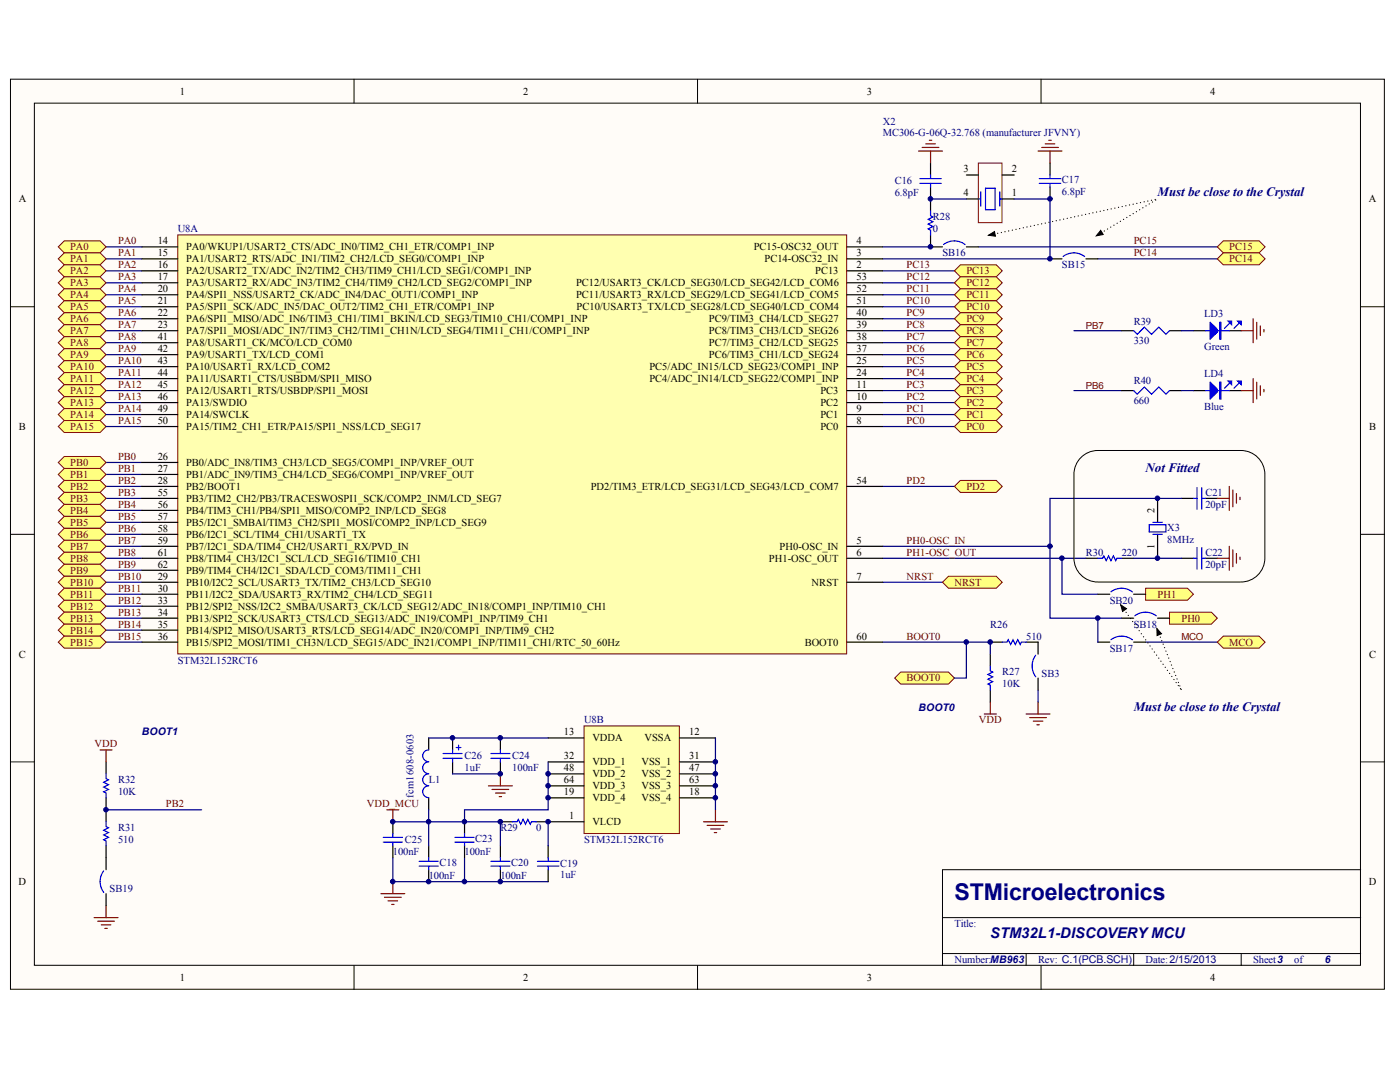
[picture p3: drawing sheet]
<svg xmlns="http://www.w3.org/2000/svg" width="271mm" height="207mm" viewBox="0 0 271 207" stroke-linecap="round" stroke-linejoin="round" font-family="sans-serif">
<defs><g id="words">
<text font-size="4.5" fill="#000080" x="184.7" y="174">STMicroelectronics</text>
<text font-size="2.8" fill="#000080" x="191.6" y="181.4">STM32L1-DISCOVERY MCU</text>
<g font-size="2.5" fill="#000080">
<text x="224" y="37.9">Must be close to the Crystal</text>
<text x="221.7" y="91.2">Not Fitted</text>
<text x="219.4" y="137.5">Must be close to the Crystal</text>
</g>
<g font-size="2">
<text x="34.8" y="18.3">1</text>
<text x="101.3" y="18.3">2</text>
<text x="167.7" y="18.3">3</text>
<text x="234.2" y="18.3">4</text>
<text x="186.5" y="33.3">3</text>
<text x="195.8" y="33.3">2</text>
<text x="3.6" y="39.1">A</text>
<text x="186.5" y="38">4</text>
<text x="195.8" y="38">1</text>
<text x="264.9" y="39.1">A</text>
<text x="30.5" y="47.2">14</text>
<text x="165.7" y="47.2">4</text>
<text x="30.5" y="49.5">15</text>
<text x="30.5" y="51.9">16</text>
<text x="36" y="48.4">PA0/WKUP1/USART2_CTS/ADC_IN0/TIM2_CH1_ETR/COMP1_INP</text>
<text x="36" y="50.7">PA1/USART2_RTS/ADC_IN1/TIM2_CH2/LCD_SEG0/COMP1_INP</text>
<text x="36" y="53">PA2/USART2_TX/ADC_IN2/TIM2_CH3/TIM9_CH1/LCD_SEG1/COMP1_INP</text>
<text x="145.9" y="48.4">PC15-OSC32_OUT</text>
<text x="148" y="50.7">PC14-OSC32_IN</text>
<text x="157.8" y="53">PC13</text>
<text x="165.7" y="51.9">2</text>
<text x="165.7" y="49.5">3</text>
<text x="30.5" y="54.2">17</text>
<text x="30.5" y="56.5">20</text>
<text x="30.5" y="58.8">21</text>
<text x="36" y="55.3">PA3/USART2_RX/ADC_IN3/TIM2_CH4/TIM9_CH2/LCD_SEG2/COMP1_INP</text>
<text x="36" y="57.7">PA4/SPI1_NSS/USART2_CK/ADC_IN4/DAC_OUT1/COMP1_INP</text>
<text x="36" y="60">PA5/SPI1_SCK/ADC_IN5/DAC_OUT2/TIM2_CH1_ETR/COMP1_INP</text>
<text x="111.5" y="57.7">PC11/USART3_RX/LCD_SEG29/LCD_SEG41/LCD_COM5</text>
<text x="111.5" y="55.3">PC12/USART3_CK/LCD_SEG30/LCD_SEG42/LCD_COM6</text>
<text x="111.6" y="60">PC10/USART3_TX/LCD_SEG28/LCD_SEG40/LCD_COM4</text>
<text x="165.7" y="58.8">51</text>
<text x="165.7" y="56.5">52</text>
<text x="165.7" y="54.2">53</text>
<text x="30.5" y="61.1">22</text>
<text x="30.5" y="63.4">23</text>
<text x="30.5" y="65.8">41</text>
<text x="36" y="62.3">PA6/SPI1_MISO/ADC_IN6/TIM3_CH1/TIM1_BKIN/LCD_SEG3/TIM10_CH1/COMP1_INP</text>
<text x="36" y="64.6">PA7/SPI1_MOSI/ADC_IN7/TIM3_CH2/TIM1_CH1N/LCD_SEG4/TIM11_CH1/COMP1_INP</text>
<text x="137.2" y="64.6">PC8/TIM3_CH3/LCD_SEG26</text>
<text x="137.2" y="62.3">PC9/TIM3_CH4/LCD_SEG27</text>
<text x="165.7" y="65.8">38</text>
<text x="165.7" y="63.4">39</text>
<text x="165.7" y="61.1">40</text>
<text x="30.5" y="68.1">42</text>
<text x="30.5" y="70.4">43</text>
<text x="36" y="66.9">PA8/USART1_CK/MCO/LCD_COM0</text>
<text x="36" y="69.2">PA9/USART1_TX/LCD_COM1</text>
<text x="36" y="71.6">PA10/USART1_RX/LCD_COM2</text>
<text x="125.7" y="71.6">PC5/ADC_IN15/LCD_SEG23/COMP1_INP</text>
<text x="137.2" y="69.2">PC6/TIM3_CH1/LCD_SEG24</text>
<text x="137.2" y="66.9">PC7/TIM3_CH2/LCD_SEG25</text>
<text x="165.7" y="70.4">25</text>
<text x="165.7" y="68.1">37</text>
<text x="30.5" y="72.7">44</text>
<text x="30.5" y="75">45</text>
<text x="30.5" y="77.3">46</text>
<text x="36" y="73.9">PA11/USART1_CTS/USBDM/SPI1_MISO</text>
<text x="36" y="76.2">PA12/USART1_RTS/USBDP/SPI1_MOSI</text>
<text x="125.7" y="73.9">PC4/ADC_IN14/LCD_SEG22/COMP1_INP</text>
<text x="158.8" y="76.2">PC3</text>
<text x="165.7" y="77.3">10</text>
<text x="165.7" y="75">11</text>
<text x="165.7" y="72.7">24</text>
<text x="3.7" y="83.1">B</text>
<text x="30.5" y="79.7">49</text>
<text x="30.5" y="82">50</text>
<text x="36" y="78.5">PA13/SWDIO</text>
<text x="36" y="80.8">PA14/SWCLK</text>
<text x="36" y="83.1">PA15/TIM2_CH1_ETR/PA15/SPI1_NSS/LCD_SEG17</text>
<text x="158.8" y="83.1">PC0</text>
<text x="158.8" y="80.8">PC1</text>
<text x="158.8" y="78.5">PC2</text>
<text x="165.7" y="82">8</text>
<text x="165.7" y="79.7">9</text>
<text x="265" y="83.1">B</text>
<text x="30.5" y="88.9">26</text>
<text x="30.5" y="91.2">27</text>
<text x="30.5" y="93.6">28</text>
<text x="30.5" y="95.9">55</text>
<text x="36" y="90.1">PB0/ADC_IN8/TIM3_CH3/LCD_SEG5/COMP1_INP/VREF_OUT</text>
<text x="36" y="92.4">PB1/ADC_IN9/TIM3_CH4/LCD_SEG6/COMP1_INP/VREF_OUT</text>
<text x="36" y="94.7">PB2/BOOT1</text>
<text x="114.3" y="94.7">PD2/TIM3_ETR/LCD_SEG31/LCD_SEG43/LCD_COM7</text>
<text x="165.7" y="93.6">54</text>
<text x="30.5" y="98.2">56</text>
<text x="30.5" y="100.5">57</text>
<text x="36" y="97">PB3/TIM2_CH2/PB3/TRACESWOSPI1_SCK/COMP2_INM/LCD_SEG7</text>
<text x="36" y="99.3">PB4/TIM3_CH1/PB4/SPI1_MISO/COMP2_INP/LCD_SEG8</text>
<text x="36" y="101.7">PB5/I2C1_SMBAl/TIM3_CH2/SPI1_MOSI/COMP2_INP/LCD_SEG9</text>
<text x="223.4" y="99.1" transform="rotate(-90 223.4 99.1)">2</text>
<text x="30.5" y="102.8">58</text>
<text x="30.5" y="105.1">59</text>
<text x="30.5" y="107.4">61</text>
<text x="36" y="104">PB6/I2C1_SCL/TIM4_CH1/USART1_TX</text>
<text x="36" y="106.3">PB7/I2C1_SDA/TIM4_CH2/USART1_RX/PVD_IN</text>
<text x="150.9" y="106.3">PH0-OSC_IN</text>
<text x="165.7" y="105.1">5</text>
<text x="165.7" y="107.4">6</text>
<text x="223.4" y="106.2" transform="rotate(-90 223.4 106.2)">1</text>
<text x="30.5" y="112.1">29</text>
<text x="30.5" y="109.8">62</text>
<text x="36" y="113.2">PB10/I2C2_SCL/USART3_TX/TIM2_CH3/LCD_SEG10</text>
<text x="36" y="108.6">PB8/TIM4_CH3/I2C1_SCL/LCD_SEG16/TIM10_CH1</text>
<text x="36" y="110.9">PB9/TIM4_CH4/I2C1_SDA/LCD_COM3/TIM11_CH1</text>
<text x="148.8" y="108.6">PH1-OSC_OUT</text>
<text x="157.1" y="113.2">NRST</text>
<text x="165.7" y="112.1">7</text>
<text x="30.5" y="114.4">30</text>
<text x="30.5" y="116.7">33</text>
<text x="30.5" y="119">34</text>
<text x="36" y="115.6">PB11/I2C2_SDA/USART3_RX/TIM2_CH4/LCD_SEG11</text>
<text x="36" y="117.9">PB12/SPI2_NSS/I2C2_SMBA/USART3_CK/LCD_SEG12/ADC_IN18/COMP1_INP/TIM10_CH1</text>
<text x="30.5" y="121.3">35</text>
<text x="30.5" y="123.7">36</text>
<text x="36" y="120.2">PB13/SPI2_SCK/USART3_CTS/LCD_SEG13/ADC_IN19/COMP1_INP/TIM9_CH1</text>
<text x="36" y="122.5">PB14/SPI2_MISO/USART3_RTS/LCD_SEG14/ADC_IN20/COMP1_INP/TIM9_CH2</text>
<text x="36" y="124.8">PB15/SPI2_MOSI/TIM1_CH3N/LCD_SEG15/ADC_IN21/COMP1_INP/TIM11_CH1/RTC_50_60Hz</text>
<text x="155.7" y="124.8">BOOT0</text>
<text x="165.7" y="123.7">60</text>
<text x="3.7" y="127.1">C</text>
<text x="265" y="127.1">C</text>
<text x="109.1" y="142.2">13</text>
<text x="114.6" y="143.3">VDDA</text>
<text x="124.7" y="143.3">VSSA</text>
<text x="133.4" y="142.2">12</text>
<text x="109.1" y="146.8">32</text>
<text x="109.1" y="149.1">48</text>
<text x="114.6" y="148">VDD_1</text>
<text x="124.1" y="148">VSS_1</text>
<text x="133.4" y="146.8">31</text>
<text x="133.4" y="149.1">47</text>
<text x="109.1" y="153.8">19</text>
<text x="109.1" y="151.4">64</text>
<text x="114.6" y="154.9">VDD_4</text>
<text x="114.6" y="150.3">VDD_2</text>
<text x="114.6" y="152.6">VDD_3</text>
<text x="124.1" y="154.9">VSS_4</text>
<text x="124.1" y="150.3">VSS_2</text>
<text x="124.1" y="152.6">VSS_3</text>
<text x="133.4" y="153.8">18</text>
<text x="133.4" y="151.4">63</text>
<text x="110.2" y="158.4">1</text>
<text x="114.6" y="159.6">VLCD</text>
<text x="3.6" y="171.1">D</text>
<text x="264.9" y="171.1">D</text>
<text x="34.8" y="189.7">1</text>
<text x="101.3" y="189.7">2</text>
<text x="167.7" y="189.7">3</text>
<text x="234.2" y="189.7">4</text>
</g>
<g font-size="2" fill="#000080">
<text x="170.8" y="24.1">X2</text>
<text x="170.8" y="26.4">MC306-G-06Q-32.768 (manufacturer JFVNY)</text>
<text x="173.1" y="35.7">C16</text>
<text x="205.5" y="35.4">C17</text>
<text x="173.1" y="38">6.8pF</text>
<text x="205.5" y="37.7">6.8pF</text>
<text x="34.4" y="44.9">U8A</text>
<text x="180.5" y="42.6">R28</text>
<text x="180.5" y="44.9">0</text>
<text x="182.4" y="49.5">SB16</text>
<text x="205.5" y="51.9">SB15</text>
<text x="219.4" y="62.8">R39</text>
<text x="233" y="61.4">LD3</text>
<text x="219.4" y="66.5">330</text>
<text x="233" y="67.6">Green</text>
<text x="219.4" y="74.3">R40</text>
<text x="233" y="72.9">LD4</text>
<text x="219.4" y="78">660</text>
<text x="233" y="79.2">Blue</text>
<text x="233.3" y="95.9">C21</text>
<text x="233.3" y="98.2">20pF</text>
<text x="210.1" y="107.4">R30</text>
<text x="217.1" y="107.4">220</text>
<text x="225.9" y="102.6">X3</text>
<text x="225.9" y="104.9">8MHz</text>
<text x="233.3" y="107.4">C22</text>
<text x="233.3" y="109.8">20pF</text>
<text x="214.8" y="116.7">SB20</text>
<text x="191.6" y="121.3">R26</text>
<text x="198.6" y="123.7">510</text>
<text x="214.8" y="126">SB17</text>
<text x="219.4" y="121.3">SB18</text>
<text x="34.4" y="128.3">STM32L152RCT6</text>
<text x="194" y="130.6">R27</text>
<text x="201.6" y="130.8">SB3</text>
<text x="177.8" y="137.6">BOOT0</text>
<text x="194" y="132.9">10K</text>
<text x="27.5" y="142.2">BOOT1</text>
<text x="113" y="139.9">U8B</text>
<text x="89.9" y="146.8">C26</text>
<text x="89.9" y="149.1">1uF</text>
<text x="99.1" y="146.8">C24</text>
<text x="99.1" y="149.1">100nF</text>
<text x="22.8" y="151.4">R32</text>
<text x="22.8" y="153.8">10K</text>
<text x="80" y="154.3" transform="rotate(-90 80 154.3)">fcm1608-0603</text>
<text x="83" y="151.4">L1</text>
<text x="22.8" y="160.7">R31</text>
<text x="96.8" y="160.7">R29</text>
<text x="103.8" y="160.7">0</text>
<text x="22.8" y="163">510</text>
<text x="76" y="165.3">100nF</text>
<text x="78.3" y="163">C25</text>
<text x="85" y="167.4">C18</text>
<text x="89.9" y="165.3">100nF</text>
<text x="92" y="162.8">C23</text>
<text x="98.9" y="167.4">C20</text>
<text x="108.4" y="167.7">C19</text>
<text x="113" y="163">STM32L152RCT6</text>
<text x="21.2" y="172.5">SB19</text>
<text x="83" y="170">100nF</text>
<text x="96.8" y="170">100nF</text>
<text x="108.4" y="169.7">1uF</text>
<text x="184.7" y="179.2">Title:</text>
<text x="184.7" y="186.2">Number:MB963</text>
<text x="200.9" y="186.2">Rev: C.1(PCB.SCH)</text>
<text x="221.7" y="186.2">Date:2/15/2013</text>
<text x="242.5" y="186.2">Sheet3</text>
<text x="250.5" y="186.2">of</text>
<text x="256.4" y="186.2">6</text>
</g>
<g font-size="2" fill="#800000">
<text x="22.8" y="47.2">PA0</text>
<text x="219.4" y="47.2">PC15</text>
<text x="13.6" y="48.4">PA0</text>
<text x="13.6" y="50.7">PA1</text>
<text x="13.6" y="53">PA2</text>
<text x="22.8" y="49.5">PA1</text>
<text x="22.8" y="51.9">PA2</text>
<text x="175.5" y="51.9">PC13</text>
<text x="187" y="53">PC13</text>
<text x="219.4" y="49.5">PC14</text>
<text x="237.9" y="48.4">PC15</text>
<text x="237.9" y="50.7">PC14</text>
<text x="13.6" y="55.3">PA3</text>
<text x="13.6" y="57.7">PA4</text>
<text x="13.6" y="60">PA5</text>
<text x="22.8" y="56.5">PA4</text>
<text x="22.8" y="58.8">PA5</text>
<text x="22.8" y="54.2">PA3</text>
<text x="175.5" y="58.8">PC10</text>
<text x="175.5" y="56.5">PC11</text>
<text x="175.5" y="54.2">PC12</text>
<text x="187" y="55.3">PC12</text>
<text x="187" y="57.7">PC11</text>
<text x="187" y="60">PC10</text>
<text x="13.6" y="62.3">PA6</text>
<text x="13.6" y="64.6">PA7</text>
<text x="22.8" y="61.1">PA6</text>
<text x="22.8" y="63.4">PA7</text>
<text x="22.8" y="65.8">PA8</text>
<text x="175.5" y="65.8">PC7</text>
<text x="175.5" y="63.4">PC8</text>
<text x="175.5" y="61.1">PC9</text>
<text x="187" y="62.3">PC9</text>
<text x="187" y="64.6">PC8</text>
<text x="13.6" y="66.9">PA8</text>
<text x="13.6" y="69.2">PA9</text>
<text x="13.6" y="71.6">PA10</text>
<text x="22.8" y="68.1">PA9</text>
<text x="22.8" y="70.4">PA10</text>
<text x="175.5" y="70.4">PC5</text>
<text x="175.5" y="68.1">PC6</text>
<text x="187" y="66.9">PC7</text>
<text x="187" y="69.2">PC6</text>
<text x="187" y="71.6">PC5</text>
<text x="13.6" y="76.2">PA12</text>
<text x="13.6" y="73.9">PA11</text>
<text x="22.8" y="72.7">PA11</text>
<text x="22.8" y="75">PA12</text>
<text x="22.8" y="77.3">PA13</text>
<text x="175.5" y="77.3">PC2</text>
<text x="175.5" y="75">PC3</text>
<text x="175.5" y="72.7">PC4</text>
<text x="187" y="76.2">PC3</text>
<text x="187" y="73.9">PC4</text>
<text x="13.6" y="78.5">PA13</text>
<text x="13.6" y="80.8">PA14</text>
<text x="13.6" y="83.1">PA15</text>
<text x="22.8" y="82">PA15</text>
<text x="22.8" y="79.7">PA14</text>
<text x="175.5" y="79.7">PC1</text>
<text x="175.5" y="82">PC0</text>
<text x="187" y="78.5">PC2</text>
<text x="187" y="80.8">PC1</text>
<text x="187" y="83.1">PC0</text>
<text x="22.8" y="88.9">PB0</text>
<text x="13.6" y="90.1">PB0</text>
<text x="13.6" y="92.4">PB1</text>
<text x="13.6" y="94.7">PB2</text>
<text x="22.8" y="91.2">PB1</text>
<text x="22.8" y="93.6">PB2</text>
<text x="22.8" y="95.9">PB3</text>
<text x="175.5" y="93.6">PD2</text>
<text x="187" y="94.7">PD2</text>
<text x="13.6" y="97">PB3</text>
<text x="13.6" y="99.3">PB4</text>
<text x="13.6" y="101.7">PB5</text>
<text x="22.8" y="100.5">PB5</text>
<text x="22.8" y="98.2">PB4</text>
<text x="13.6" y="104">PB6</text>
<text x="13.6" y="106.3">PB7</text>
<text x="22.8" y="102.8">PB6</text>
<text x="22.8" y="105.1">PB7</text>
<text x="22.8" y="107.4">PB8</text>
<text x="175.5" y="105.1">PH0-OSC_IN</text>
<text x="175.5" y="107.4">PH1-OSC_OUT</text>
<text x="13.6" y="108.6">PB8</text>
<text x="13.6" y="110.9">PB9</text>
<text x="13.6" y="113.2">PB10</text>
<text x="22.8" y="112.1">PB10</text>
<text x="22.8" y="109.8">PB9</text>
<text x="175.5" y="112.1">NRST</text>
<text x="184.7" y="113.2">NRST</text>
<text x="13.6" y="117.9">PB12</text>
<text x="13.6" y="115.6">PB11</text>
<text x="22.8" y="116.7">PB12</text>
<text x="22.8" y="119">PB13</text>
<text x="22.8" y="114.4">PB11</text>
<text x="224" y="115.6">PH1</text>
<text x="13.6" y="120.2">PB13</text>
<text x="13.6" y="122.5">PB14</text>
<text x="13.6" y="124.8">PB15</text>
<text x="22.8" y="121.3">PB14</text>
<text x="22.8" y="123.7">PB15</text>
<text x="175.5" y="123.7">BOOT0</text>
<text x="228.6" y="120.2">PH0</text>
<text x="237.9" y="124.8">MCO</text>
<text x="175.5" y="131.8">BOOT0</text>
<text x="189.4" y="139.9">VDD</text>
<text x="18.3" y="144.5">VDD</text>
<text x="32.1" y="156.1">PB2</text>
<text x="71" y="156.1">VDD_MCU</text>
</g>
<g font-size="1.9" fill="#800000">
<text x="210.1" y="63.6">PB7</text>
<text x="210.1" y="75.2">PB6</text>
<text x="228.6" y="123.8">MCO</text>
</g>
</g></defs>
<g fill="#fffcf8" stroke="#000" stroke-width=".19">
<path d="M2 15.3h265.9v176h-265.9z"/>
<path d="M6.7 19.9h256.6v166.7h-256.6z"/>
</g>
<g fill="none" stroke="#000" stroke-width=".19">
<path d="M68.5 15.3v4.6M135 15.3v4.6M201.5 15.3v4.6M2 59.3h4.7M263.3 59.3h4.7M2 103.3h4.7M263.3 103.3h4.7M2 147.3h4.7M263.3 147.3h4.7M182.4 177.4h80.9M263.3 168.2h-80.9v18.5M68.5 186.7v4.6"/>
<path d="M135 186.7v4.6M182.4 184.4h80.9M198.6 184.4v2.3M201.5 186.7v4.6M219.4 184.4v2.3M240.2 184.4v2.3"/>
</g>
<g fill="none" stroke="#000" stroke-width=".23">
<path d="M180.1 31.5v2.3M180.1 36.2v4.6M187 38.5h2.3M187 33.8h2.3M194 38.5h2.3M194 33.8h2.3M203.2 31.5v2.3M203.2 36.2v2.3M180.1 45.4v2.3M228.6 96.4h2.4M233.3 96.4h2.3M210.1 107.9h2.4"/>
<path d="M217.1 107.9h2.3M228.6 107.9h2.4M233.3 107.9h2.3M191.6 126.5v2.3M191.6 133.4v2.3"/>
</g>
<g fill="none" stroke="#00f" stroke-width=".23">
<path d="M178 34.5h4.2M178 35.5h4.2M180.1 33.8v.7M180.1 35.5v.7M189.3 38.5h.5M189.8 37.1v2.8M190.7 36.4h1.9v4.2h-1.9zM193.5 37.1v2.8M193.5 38.5h.5M201.1 34.5h4.2M201.1 35.5h4.2M203.2 33.8v.7"/>
<path d="M203.2 35.5v.7M180.1 40.8v.9l.4 .2-.9 .5 .9 .5-.9 .4 .9 .5-.9 .5 .5 .2v.9M231 96.4h.6M231.6 94.3v4.2M232.6 94.3v4.2M232.6 96.4h.7M212.5 107.9h.9l.2-.4 .5 .9 .4-.9 .5 .9 .5-.9 .4 .9 .3-.5h.9M231 107.9h.6M231.6 105.9v4.1M232.6 107.9h.7M232.6 105.9v4.1M191.6 128.8v.9l.5 .2-.9 .5 .9 .5-.9 .4 .9 .5-.9 .5 .4 .2v.9"/>
</g>
<g fill="none" stroke="#000080" stroke-width=".23">
<path d="M180.1 38.5h6.9M196.3 38.5h6.9v11.5h-32.4M20.5 47.7h7M20.5 59.3h7M20.5 57h7M20.5 54.7h7M20.5 52.4h7M20.5 50h7M170.8 47.7h9.3M170.8 59.3h13.9M170.8 57h13.9M170.8 54.7h13.9"/>
<path d="M170.8 52.4h13.9M189.3 47.7h46.3M212.5 50h23.1M20.5 61.6h7M20.5 63.9h7M20.5 73.2h7M20.5 75.5h7M20.5 68.6h7M20.5 70.9h7M20.5 66.3h7M170.8 61.6h13.9M170.8 63.9h13.9"/>
<path d="M170.8 73.2h13.9M170.8 75.5h13.9M170.8 68.6h13.9M170.8 70.9h13.9M170.8 66.3h13.9M170.8 77.8h13.9M20.5 94.1h7M20.5 91.7h7M20.5 96.4h7M20.5 89.4h7M20.5 98.7h7M170.8 80.2h13.9"/>
<path d="M170.8 82.5h13.9M170.8 94.1h13.9M20.5 107.9h7M20.5 101h7M20.5 103.3h7M20.5 105.6h7M20.5 117.2h7M20.5 119.5h7M20.5 112.6h7M20.5 114.9h7M20.5 110.3h7M170.8 107.9h39.3"/>
<path d="M170.8 112.6h11.6M219.4 107.9h9.2M20.5 121.8h7M20.5 124.2h7"/>
</g>
<path d="M189.3 31.5h4.6v11.6h-4.6z" fill="none" stroke="#800000" stroke-width=".19"/>
<g fill="none" stroke="#800000" stroke-width=".23">
<path d="M177.8 29.2h4.6M178.5 28.5h3.2M179.2 27.8h1.8M179.9 27.1h.4M180.1 29.2v2.3M200.9 29.2h4.6M201.6 28.5h3.2M202.3 27.8h1.8M203 27.1h.4M203.2 29.2v2.3M235.6 96.4h2.3M237.9 94.1v4.6"/>
<path d="M238.6 94.7v3.3M239.3 95.4v1.9M240 96.1v.5M235.6 107.9h2.3M237.9 105.6v4.7M238.6 106.3v3.3M239.3 107v1.9M240 107.7v.5M190.5 138.1h2.3M191.6 135.7v2.4M198.6 138.1h4.6M199.3 138.7h3.2"/>
<path d="M200 139.4h1.8M200.9 135.7v2.4M200.7 140.1h.4"/>
</g>
<g fill="#ffff80" stroke="#800000" stroke-width=".19">
<path d="M12.4 76.7h7l1.1 1.1-1.1 1.2h-7l-1.1-1.2z" fill-rule="evenodd"/>
<path d="M12.4 79h7l1.1 1.2-1.1 1.1h-7l-1.1-1.1z" fill-rule="evenodd"/>
<path d="M12.4 81.3h7l1.1 1.2-1.1 1.1h-7l-1.1-1.1z" fill-rule="evenodd"/>
<path d="M12.4 74.4h7l1.1 1.1-1.1 1.2h-7l-1.1-1.2z" fill-rule="evenodd"/>
<path d="M12.4 46.6h7l1.1 1.1-1.1 1.2h-7l-1.1-1.2z" fill-rule="evenodd"/>
<path d="M12.4 48.9h7l1.1 1.1-1.1 1.2h-7l-1.1-1.2z" fill-rule="evenodd"/>
<path d="M12.4 51.2h7l1.1 1.2-1.1 1.1h-7l-1.1-1.1z" fill-rule="evenodd"/>
<path d="M12.4 53.5h7l1.1 1.2-1.1 1.1h-7l-1.1-1.1z" fill-rule="evenodd"/>
<path d="M12.4 55.8h7l1.1 1.2-1.1 1.2h-7l-1.1-1.2z" fill-rule="evenodd"/>
<path d="M12.4 58.2h7l1.1 1.1-1.1 1.2h-7l-1.1-1.2z" fill-rule="evenodd"/>
<path d="M12.4 60.5h7l1.1 1.1-1.1 1.2h-7l-1.1-1.2z" fill-rule="evenodd"/>
<path d="M12.4 62.8h7l1.1 1.1-1.1 1.2h-7l-1.1-1.2z" fill-rule="evenodd"/>
<path d="M12.4 65.1h7l1.1 1.2-1.1 1.1h-7l-1.1-1.1z" fill-rule="evenodd"/>
<path d="M12.4 67.4h7l1.1 1.2-1.1 1.1h-7l-1.1-1.1z" fill-rule="evenodd"/>
<path d="M12.4 69.7h7l1.1 1.2-1.1 1.2h-7l-1.1-1.2z" fill-rule="evenodd"/>
<path d="M12.4 72.1h7l1.1 1.1-1.1 1.2h-7l-1.1-1.2z" fill-rule="evenodd"/>
</g>
<path d="M20.5 77.8h7M20.5 82.5h7M20.5 80.2h7" fill="none" stroke="#000080" stroke-width=".23"/>
<g fill="#ffff80" stroke="#800000" stroke-width=".19">
<path d="M12.4 116.1h7l1.1 1.1-1.1 1.2h-7l-1.1-1.2z" fill-rule="evenodd"/>
<path d="M12.4 88.3h7l1.1 1.1-1.1 1.2h-7l-1.1-1.2z" fill-rule="evenodd"/>
<path d="M12.4 90.6h7l1.1 1.1-1.1 1.2h-7l-1.1-1.2z" fill-rule="evenodd"/>
<path d="M12.4 92.9h7l1.1 1.2-1.1 1.1h-7l-1.1-1.1z" fill-rule="evenodd"/>
<path d="M12.4 95.2h7l1.1 1.2-1.1 1.1h-7l-1.1-1.1z" fill-rule="evenodd"/>
<path d="M12.4 97.5h7l1.1 1.2-1.1 1.1h-7l-1.1-1.1z" fill-rule="evenodd"/>
<path d="M12.4 99.8h7l1.1 1.2-1.1 1.2h-7l-1.1-1.2z" fill-rule="evenodd"/>
<path d="M12.4 102.2h7l1.1 1.1-1.1 1.2h-7l-1.1-1.2z" fill-rule="evenodd"/>
<path d="M12.4 104.5h7l1.1 1.1-1.1 1.2h-7l-1.1-1.2z" fill-rule="evenodd"/>
<path d="M12.4 106.8h7l1.1 1.1-1.1 1.2h-7l-1.1-1.2z" fill-rule="evenodd"/>
<path d="M12.4 109.1h7l1.1 1.2-1.1 1.1h-7l-1.1-1.1z" fill-rule="evenodd"/>
<path d="M12.4 111.4h7l1.1 1.2-1.1 1.1h-7l-1.1-1.1z" fill-rule="evenodd"/>
<path d="M12.4 113.7h7l1.1 1.2-1.1 1.2h-7l-1.1-1.2z" fill-rule="evenodd"/>
<path d="M12.4 118.4h7l1.1 1.1-1.1 1.2h-7l-1.1-1.2z" fill-rule="evenodd"/>
<path d="M12.4 120.7h7l1.1 1.1-1.1 1.2h-7l-1.1-1.2z" fill-rule="evenodd"/>
<path d="M12.4 123h7l1.1 1.2-1.1 1.1h-7l-1.1-1.1z" fill-rule="evenodd"/>
</g>
<path d="M191.6 124.2h2.4M198.6 124.2h2.3" fill="none" stroke="#000" stroke-width=".23"/>
<path d="M194 124.2h.9l.2-.5 .5 .9 .4-.9 .5 .9 .5-.9 .4 .9 .3-.4h.9" fill="none" stroke="#00f" stroke-width=".23"/>
<path d="M200.9 133.4v2.3" fill="none" stroke="#000080" stroke-width=".23"/>
<g fill="#ffff80" stroke="#800000" stroke-width=".19">
<path d="M185.9 74.4h6.9l1.2 1.1-1.2 1.2h-6.9l-1.2-1.2z" fill-rule="evenodd"/>
<path d="M236.7 46.6h7l1.1 1.1-1.1 1.2h-7l-1.1-1.2z" fill-rule="evenodd"/>
<path d="M236.7 48.9h7l1.1 1.1-1.1 1.2h-7l-1.1-1.2z" fill-rule="evenodd"/>
<path d="M185.9 51.2h6.9l1.2 1.2-1.2 1.1h-6.9l-1.2-1.1z" fill-rule="evenodd"/>
<path d="M185.9 53.5h6.9l1.2 1.2-1.2 1.1h-6.9l-1.2-1.1z" fill-rule="evenodd"/>
<path d="M185.9 55.8h6.9l1.2 1.2-1.2 1.2h-6.9l-1.2-1.2z" fill-rule="evenodd"/>
<path d="M185.9 58.2h6.9l1.2 1.1-1.2 1.2h-6.9l-1.2-1.2z" fill-rule="evenodd"/>
<path d="M185.9 60.5h6.9l1.2 1.1-1.2 1.2h-6.9l-1.2-1.2z" fill-rule="evenodd"/>
<path d="M185.9 62.8h6.9l1.2 1.1-1.2 1.2h-6.9l-1.2-1.2z" fill-rule="evenodd"/>
<path d="M185.9 65.1h6.9l1.2 1.2-1.2 1.1h-6.9l-1.2-1.1z" fill-rule="evenodd"/>
<path d="M185.9 67.4h6.9l1.2 1.2-1.2 1.1h-6.9l-1.2-1.1z" fill-rule="evenodd"/>
<path d="M185.9 69.7h6.9l1.2 1.2-1.2 1.2h-6.9l-1.2-1.2z" fill-rule="evenodd"/>
<path d="M185.9 72.1h6.9l1.2 1.1-1.2 1.2h-6.9l-1.2-1.2z" fill-rule="evenodd"/>
<path d="M185.9 76.7h6.9l1.2 1.1-1.2 1.2h-6.9l-1.2-1.2z" fill-rule="evenodd"/>
<path d="M185.9 79h6.9l1.2 1.2-1.2 1.1h-6.9l-1.2-1.1z" fill-rule="evenodd"/>
<path d="M185.9 81.3h6.9l1.2 1.2-1.2 1.1h-6.9l-1.2-1.1z" fill-rule="evenodd"/>
<path d="M185.9 92.9h6.9l1.2 1.2-1.2 1.1h-6.9l-1.2-1.1z" fill-rule="evenodd"/>
</g>
<path d="M228.6 96.4h-25.4v9.2h-32.4" fill="none" stroke="#000080" stroke-width=".23"/>
<path d="M174.3 129.9h9.3l1.1 1.2-1.1 1.2h-9.3l-1.2-1.2z" fill-rule="evenodd" fill="#ffff80" stroke="#800000" stroke-width=".19"/>
<path d="M191.6 126.5v-2.3h-4.6v6.9h-2.3" fill="none" stroke="#000080" stroke-width=".23"/>
<g fill="#ffff80" stroke="#800000" stroke-width=".19">
<path d="M221.7 113.7h8.1l1.2 1.2-1.2 1.2h-8.1z" fill-rule="evenodd"/>
<path d="M226.3 118.4h8.1l1.2 1.1-1.2 1.2h-8.1z" fill-rule="evenodd"/>
</g>
<path d="M207.8 63.9h9.3M207.8 75.5h9.3M228.6 63.9h2.4M228.6 75.5h2.4M203.2 105.6v13.9h13.9M205.5 107.9v7h7M20.5 156.6h18.5M138.5 142.7v13.9M76 165.8v4.7h30.1M89.9 165.8v4.7" fill="none" stroke="#000080" stroke-width=".23"/>
<g fill="none" stroke="#00f" stroke-width=".23">
<path d="M182.6 47.3a3.4 3.4 0 0 1 4.2 0M205.7 49.6a3.4 3.4 0 0 1 4.2 0M219.4 63.9l.7 .7 1.4-1.3 1.4 1.3 1.3-1.3 1.4 1.3 .7-.7M219.4 75.5l.7 .7 1.4-1.4 1.4 1.4 1.3-1.4 1.4 1.4 .7-.7M233.3 63.9h4.6M233.3 75.5h4.6M234.2 64.2h1.4M234.2 63.7h1.4M234.2 63.5h1.1v.9h-1.1M234.2 75.1h1.1v.9h-1.1M234.2 63.3h.9v1.3h-.9M234.2 74.8h.9v1.4h-.9"/>
<path d="M234.2 63h.7v1.9h-.7M234.2 74.6h.7v1.9h-.7M234.2 62.8h.5v2.3h-.5M234.2 74.4h.5v2.3h-.5M234.2 75.8h1.4M234.2 75.3h1.4M234.4 62.6v2.7M234.4 74.1v2.8M235.6 63.7l-1.4-1.4v3.3l1.4-1.4M235.6 63.7v.5M235.6 75.3v.5M235.6 75.3l-1.4-1.4v3.2l1.4-1.3"/>
<path d="M236 62.3h.3v3.3h-.3zM236 64.2h.3M236 63.7h.3M236 73.9h.3v3.2h-.3zM236 75.8h.3M236 75.3h.3M237.9 62.6l-.9 .9M237.9 74.1l-.9 1M239.7 62.6l-.9 .9M239.7 74.1l-.9 1M215 114.4a3.4 3.4 0 0 1 4.1 0M219.6 119.1a3.4 3.4 0 0 1 4.2 0"/>
<path d="M200.4 126.7a3.5 3.5 0 0 0 0 4.2M20.5 149.6v1l.5 .2-.9 .5 .9 .4-.9 .5 .9 .4-.9 .5 .4 .2v1M20.5 158.9v.9l.5 .3-.9 .4 .9 .5-.9 .4 .9 .5-.9 .5 .4 .2v.9M99.1 158.9h1l.2-.5 .5 1 .4-1 .5 1 .5-1 .4 1 .2-.5h1M20.1 168.4a3.5 3.5 0 0 0 0 4.1M74.2 162.8h3.7M74.2 161.9h3.7M76 161.2v.7M76 162.8v.7M81.1 166.5h3.7M81.1 167.5h3.7M83 165.8v.7"/>
<path d="M83 167.5v.7M88 162.8h3.7M88 161.9h3.7M89.9 161.2v.7M89.9 162.8v.7M95 166.5h3.7M95 167.5h3.7M96.8 165.8v.7M96.8 167.5v.7M104 166.5h4.2M104 167.5h4.2M106.1 165.8v.7"/>
<path d="M106.1 167.5v.7"/>
</g>
<g fill="#00f" stroke="#00f" stroke-width=".23">
<path d="M237.7 62.1h.7v.7z"/>
<path d="M239.5 62.1h.7v.7z"/>
<path d="M237.7 73.7h.7v.7z"/>
<path d="M239.5 73.7h.7v.7z"/>
</g>
<g fill="none" stroke="#000" stroke-width=".23">
<path d="M180.1 47.7h2.3M187 47.7h2.3M203.2 50h2.3M210.1 50h2.4M217.1 63.9h2.3M217.1 75.5h2.3M226.3 63.9h2.3M226.3 75.5h2.3M231 63.9h2.3M231 75.5h2.3M237.9 63.9h2.3M237.9 75.5h2.3"/>
<path d="M212.5 114.9h2.3M217.1 119.5h2.3M219.4 114.9h2.3M224 119.5h2.3M200.9 124.2v2.3M200.9 131.1v2.3M20.5 147.3v2.3M20.5 154.3v4.6M76 158.9v2.3M89.9 158.9v2.3M96.8 158.9h2.3M103.8 158.9h2.3"/>
<path d="M20.5 163.5v4.7M20.5 172.8v2.3M76 163.5v2.3M83 163.5v2.3M83 168.2v2.3M89.9 163.5v2.3M96.8 163.5v2.3M96.8 168.2v2.3M106.1 163.5v2.3M106.1 168.2v2.3"/>
</g>
<g fill="none" stroke="#800000" stroke-width=".23">
<path d="M240.2 63.9h2.3M240.2 75.5h2.3M242.5 61.6v4.7M242.5 73.2v4.6M243.2 62.3v3.3M243.2 73.9v3.2M243.9 63v1.9M243.9 74.6v1.9M244.6 63.7v.5M244.6 75.3v.5M19.4 145h2.3M20.5 145v2.3"/>
<path d="M136.1 158.9h4.7M136.8 159.6h3.3M138.5 156.6v2.3M18.2 177.4h4.6M18.9 178.1h3.2M19.6 178.8h1.9M20.3 179.5h.5M20.5 175.1v2.3M73.7 172.8h4.6M74.4 173.5h3.2M75.1 174.2h1.8M75.8 174.9h.5"/>
<path d="M76 170.5v2.3M137.5 160.3h1.9M138.2 161h.5"/>
</g>
<path d="M191.6 45.4l32.4-6.9M212.5 45.4l11.5-6.9M224 121.8l4.6 11.6" fill="none" stroke="#000" stroke-width=".23" stroke-dasharray="0 .7"/>
<path d="M191.3 45.5l1.2-.7 .1 .9zM213 44.5l.5 .8-1.3 .3zM223.9 121.5l.9 1-.9 .4z" fill="#000" stroke="#000" stroke-width=".19"/>
<path d="M183.6 111.4h9.2l1.2 1.2-1.2 1.1h-9.2l-1.2-1.1z" fill-rule="evenodd" fill="#ffff80" stroke="#800000" stroke-width=".19"/>
<path d="M96.8 142.7v2.3M96.8 147.3v2.3" fill="none" stroke="#000" stroke-width=".23"/>
<path d="M95 145.7h3.7M95 146.6h3.7M96.8 145v.7M96.8 146.6v.7" fill="none" stroke="#00f" stroke-width=".23"/>
<path d="M221.7 124.2h13.9" fill="none" stroke="#000080" stroke-width=".23"/>
<path d="M236.7 123h7l1.1 1.2-1.1 1.1h-7l-1.1-1.1z" fill-rule="evenodd" fill="#ffff80" stroke="#800000" stroke-width=".19"/>
<path d="M224 96.4v4.6M224 103.3v4.6M212.5 124.2h2.3M219.4 124.2h2.3M83 142.7v2.3M83 154.3v2.3M87.6 142.7v2.3M87.6 147.3v2.3" fill="none" stroke="#000" stroke-width=".23"/>
<g fill="none" stroke="#00f" stroke-width=".23">
<path d="M222.4 101.5h3.2v1.4h-3.2zM223.1 101h1.8M223.1 103.3h1.8M215 123.7a3.4 3.4 0 0 1 4.1 0M83 151.9a1.13 1.13 0 0 0-1.2 1.2 1.13 1.13 0 0 0 1.2 1.1M83 149.6a1.13 1.13 0 0 0-1.2 1.2 1.13 1.13 0 0 0 1.2 1.1M83 147.3a1.13 1.13 0 0 0-1.2 1.2 1.13 1.13 0 0 0 1.2 1.1M83 145a1.13 1.13 0 0 0-1.2 1.1 1.13 1.13 0 0 0 1.2 1.2M85.7 145.7h3.7M85.7 146.6h3.7M87.6 145v.7M87.6 146.6v.7"/>
<path d="M88.3 144.5h.9M88.7 144.1v.9"/>
</g>
<path d="M217.1 117.2l11.5 16.2" fill="none" stroke="#000" stroke-width=".23" stroke-dasharray="0 .7"/>
<path d="M216.9 116.9l1.1 .8-.8 .5z" fill="#000" stroke="#000" stroke-width=".19"/>
<path d="M212.5 119.5v4.7M170.8 124.2h16.2M76 158.9h7v4.6M83 142.7h23.1M87.6 149.6h9.2M89.9 158.9h6.9v4.6M106.1 147.3v9.3h-16.2v2.3h-6.9v-2.3M106.1 158.9v4.6" fill="none" stroke="#000080" stroke-width=".23"/>
<path d="M209.5 88.2a4.6 4.6 0 0 1 3-1.1h27.7a4.6 4.6 0 0 1 4.6 4.6v16.2a4.6 4.6 0 0 1-4.6 4.6h-27.7a4.6 4.6 0 0 1-4.7-4.6v-16.2a4.6 4.6 0 0 1 1.7-3.5z" fill="none" stroke="#000" stroke-width=".19"/>
<path d="M74.9 156.6h2.3M76 156.6v2.3M94.5 151.9h4.6M95.2 152.6h3.3M95.9 153.3h1.9M96.6 154h.5M96.8 149.6v2.3" fill="none" stroke="#800000" stroke-width=".23"/>
<path d="M34.4 45.4h129.4v81h-129.4z" fill="#ffffb0" stroke="#800000" stroke-width=".19"/>
<g fill="none" stroke="#000" stroke-width=".23">
<path d="M27.5 47.7h6.9M27.5 50h6.9M27.5 52.4h6.9M27.5 54.7h6.9M27.5 57h6.9M27.5 59.3h6.9M163.9 47.7h6.9M163.9 50h6.9M163.9 52.4h6.9M163.9 54.7h6.9M163.9 57h6.9M163.9 59.3h6.9"/>
<path d="M27.5 61.6h6.9M27.5 63.9h6.9M27.5 66.3h6.9M27.5 68.6h6.9M27.5 70.9h6.9M27.5 73.2h6.9M27.5 75.5h6.9M27.5 77.8h6.9M163.9 61.6h6.9M163.9 63.9h6.9M163.9 66.3h6.9M163.9 68.6h6.9"/>
<path d="M163.9 70.9h6.9M163.9 73.2h6.9M163.9 75.5h6.9M163.9 77.8h6.9M27.5 89.4h6.9M27.5 91.7h6.9M27.5 94.1h6.9M27.5 80.2h6.9M27.5 82.5h6.9M27.5 96.4h6.9M27.5 98.7h6.9M163.9 94.1h6.9"/>
<path d="M163.9 80.2h6.9M163.9 82.5h6.9M27.5 105.6h6.9M27.5 107.9h6.9M27.5 112.6h6.9M27.5 114.9h6.9M27.5 117.2h6.9M27.5 119.5h6.9M27.5 101h6.9M27.5 103.3h6.9M27.5 110.3h6.9M163.9 105.6h6.9"/>
<path d="M163.9 107.9h6.9M163.9 112.6h6.9M27.5 121.8h6.9M27.5 124.2h6.9M163.9 124.2h6.9"/>
</g>
<path d="M113 140.4h18.5v20.8h-18.5z" fill="#ffffb0" stroke="#800000" stroke-width=".19"/>
<path d="M106.1 142.7h6.9M106.1 154.3h6.9M106.1 147.3h6.9M106.1 149.6h6.9M106.1 151.9h6.9M106.1 158.9h6.9M131.5 142.7h7M131.5 154.3h7M131.5 147.3h7M131.5 149.6h7M131.5 151.9h7" fill="none" stroke="#000" stroke-width=".23"/>
<g fill="#000080" stroke="#000080" stroke-width=".19">
<circle cx="20.5" cy="156.6" r=".44"/>
<circle cx="76" cy="170.5" r=".44"/>
<circle cx="76" cy="158.9" r=".44"/>
<circle cx="82.9" cy="170.5" r=".44"/>
<circle cx="82.9" cy="158.9" r=".44"/>
<circle cx="87.6" cy="142.7" r=".44"/>
<circle cx="89.9" cy="170.5" r=".44"/>
<circle cx="89.9" cy="158.9" r=".44"/>
<circle cx="96.8" cy="170.5" r=".44"/>
<circle cx="96.8" cy="158.9" r=".44"/>
<circle cx="96.8" cy="149.6" r=".44"/>
<circle cx="96.8" cy="142.7" r=".44"/>
<circle cx="106.1" cy="158.9" r=".44"/>
<circle cx="106.1" cy="154.2" r=".44"/>
<circle cx="106.1" cy="151.9" r=".44"/>
<circle cx="106.1" cy="149.6" r=".44"/>
<circle cx="138.4" cy="154.2" r=".44"/>
<circle cx="138.4" cy="151.9" r=".44"/>
<circle cx="138.4" cy="149.6" r=".44"/>
<circle cx="138.4" cy="147.3" r=".44"/>
<circle cx="180.1" cy="47.7" r=".44"/>
<circle cx="180.1" cy="38.4" r=".44"/>
<circle cx="187" cy="124.1" r=".44"/>
<circle cx="191.6" cy="124.1" r=".44"/>
<circle cx="203.2" cy="105.6" r=".44"/>
<circle cx="203.2" cy="50" r=".44"/>
<circle cx="203.2" cy="38.4" r=".44"/>
<circle cx="205.5" cy="107.9" r=".44"/>
<circle cx="212.4" cy="119.5" r=".44"/>
<circle cx="224" cy="107.9" r=".44"/>
<circle cx="224" cy="96.3" r=".44"/>
</g>
<use href="#words"/>
</svg>
